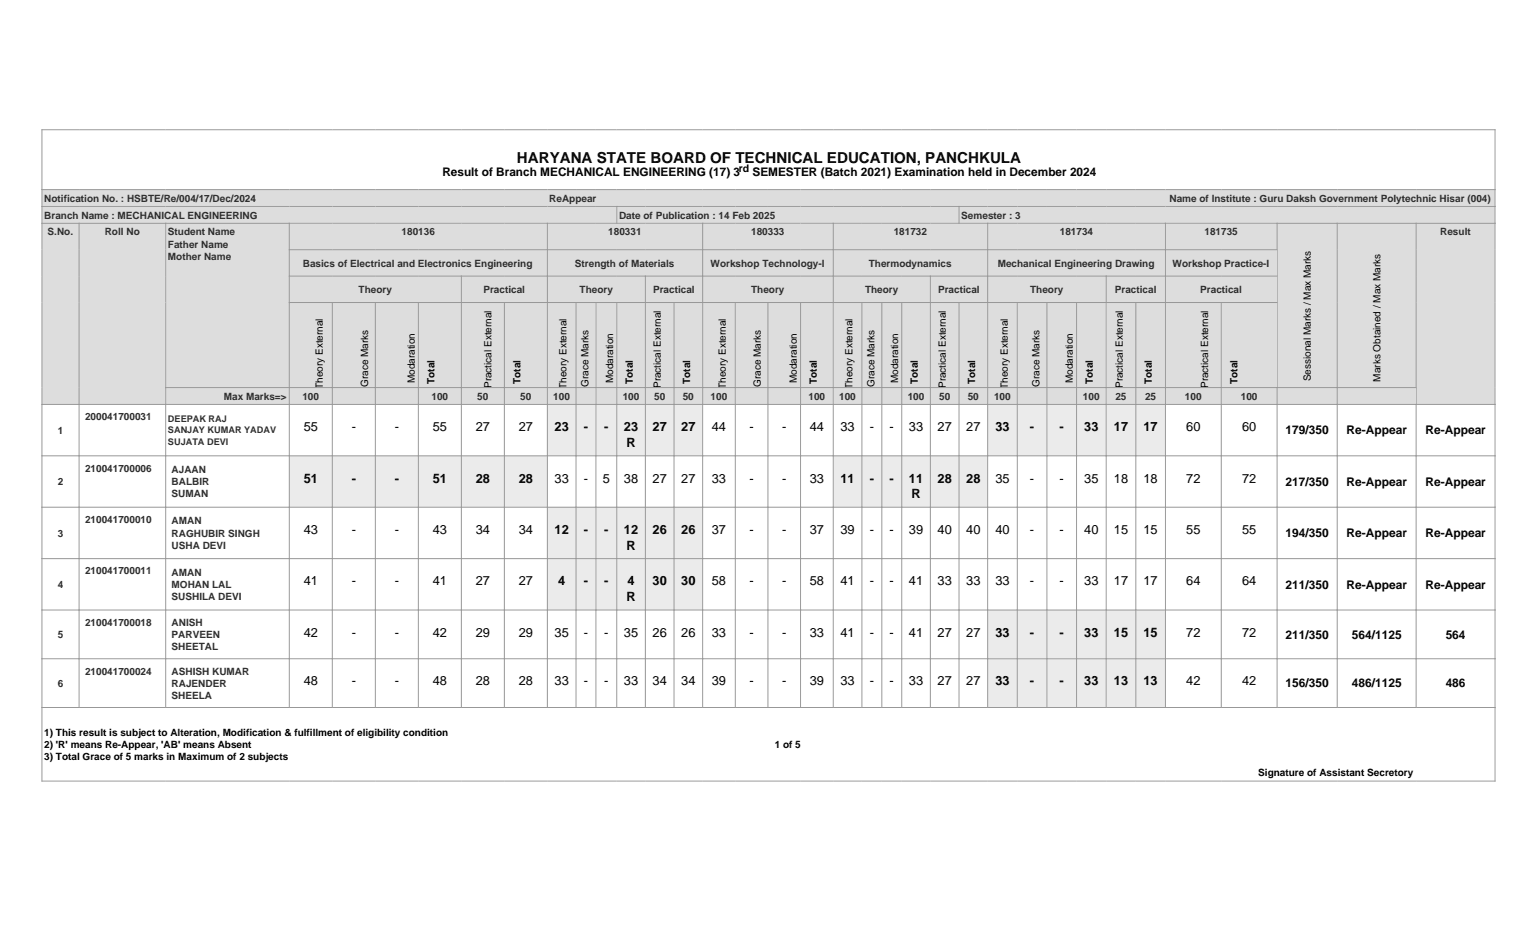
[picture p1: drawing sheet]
<svg xmlns="http://www.w3.org/2000/svg" width="444mm" height="270mm" viewBox="0 0 444 270" stroke-linecap="round" stroke-linejoin="round" font-family="sans-serif">
<defs><g id="words">
<text font-size="4.4" x="149.5" y="47.1">HARYANA STATE BOARD OF TECHNICAL EDUCATION, PANCHKULA</text>
<g font-size="3.7">
<text x="87.8" y="124.7">55</text>
<text x="101.7" y="124.7">-</text>
<text x="114.2" y="124.7">-</text>
<text x="125.1" y="124.7">55</text>
<text x="137.6" y="124.7">27</text>
<text x="150" y="124.7">27</text>
<text x="160.4" y="124.7">23</text>
<text x="168.8" y="124.7">-</text>
<text x="174.7" y="124.7">-</text>
<text x="180.4" y="124.7">23</text>
<text x="188.7" y="124.7">27</text>
<text x="197" y="124.7">27</text>
<text x="205.9" y="124.7">44</text>
<text x="216.8" y="124.7">-</text>
<text x="226.2" y="124.7">-</text>
<text x="234.2" y="124.7">44</text>
<text x="243.1" y="124.7">33</text>
<text x="251.5" y="124.7">-</text>
<text x="257.3" y="124.7">-</text>
<text x="262.9" y="124.7">33</text>
<text x="271.1" y="124.7">27</text>
<text x="279.4" y="124.7">27</text>
<text x="287.9" y="124.7">33</text>
<text x="297.9" y="124.7">-</text>
<text x="306.4" y="124.7">-</text>
<text x="313.6" y="124.7">33</text>
<text x="322.1" y="124.7">17</text>
<text x="330.7" y="124.7">17</text>
<text x="343.1" y="124.7">60</text>
<text x="359.2" y="124.7">60</text>
<text x="181.2" y="129.2">R</text>
<text x="87.8" y="139.6">51</text>
<text x="101.7" y="139.6">-</text>
<text x="114.2" y="139.6">-</text>
<text x="125.1" y="139.6">51</text>
<text x="137.6" y="139.6">28</text>
<text x="150" y="139.6">28</text>
<text x="160.4" y="139.6">33</text>
<text x="168.8" y="139.6">-</text>
<text x="174.3" y="139.6">5</text>
<text x="180.4" y="139.6">38</text>
<text x="188.7" y="139.6">27</text>
<text x="197" y="139.6">27</text>
<text x="205.9" y="139.6">33</text>
<text x="216.8" y="139.6">-</text>
<text x="226.2" y="139.6">-</text>
<text x="234.2" y="139.6">33</text>
<text x="243.1" y="139.6">11</text>
<text x="251.5" y="139.6">-</text>
<text x="257.3" y="139.6">-</text>
<text x="262.9" y="139.6">11</text>
<text x="271.1" y="139.6">28</text>
<text x="279.4" y="139.6">28</text>
<text x="287.9" y="139.6">35</text>
<text x="297.9" y="139.6">-</text>
<text x="306.4" y="139.6">-</text>
<text x="313.6" y="139.6">35</text>
<text x="322.1" y="139.6">18</text>
<text x="330.7" y="139.6">18</text>
<text x="343.1" y="139.6">72</text>
<text x="359.2" y="139.6">72</text>
<text x="263.6" y="144.1">R</text>
<text x="87.8" y="154.4">43</text>
<text x="101.7" y="154.4">-</text>
<text x="114.2" y="154.4">-</text>
<text x="125.1" y="154.4">43</text>
<text x="137.6" y="154.4">34</text>
<text x="150" y="154.4">34</text>
<text x="160.4" y="154.4">12</text>
<text x="168.8" y="154.4">-</text>
<text x="174.7" y="154.4">-</text>
<text x="180.4" y="154.4">12</text>
<text x="188.7" y="154.4">26</text>
<text x="197" y="154.4">26</text>
<text x="205.9" y="154.4">37</text>
<text x="216.8" y="154.4">-</text>
<text x="226.2" y="154.4">-</text>
<text x="234.2" y="154.4">37</text>
<text x="243.1" y="154.4">39</text>
<text x="251.5" y="154.4">-</text>
<text x="257.3" y="154.4">-</text>
<text x="262.9" y="154.4">39</text>
<text x="271.1" y="154.4">40</text>
<text x="279.4" y="154.4">40</text>
<text x="287.9" y="154.4">40</text>
<text x="297.9" y="154.4">-</text>
<text x="306.4" y="154.4">-</text>
<text x="313.6" y="154.4">40</text>
<text x="322.1" y="154.4">15</text>
<text x="330.7" y="154.4">15</text>
<text x="343.1" y="154.4">55</text>
<text x="359.2" y="154.4">55</text>
<text x="181.2" y="159">R</text>
<text x="87.8" y="169.3">41</text>
<text x="101.7" y="169.3">-</text>
<text x="114.2" y="169.3">-</text>
<text x="125.1" y="169.3">41</text>
<text x="137.6" y="169.3">27</text>
<text x="150" y="169.3">27</text>
<text x="161.4" y="169.3">4</text>
<text x="168.8" y="169.3">-</text>
<text x="174.7" y="169.3">-</text>
<text x="181.2" y="173.8">R</text>
<text x="181.5" y="169.3">4</text>
<text x="188.7" y="169.3">30</text>
<text x="197" y="169.3">30</text>
<text x="205.9" y="169.3">58</text>
<text x="216.8" y="169.3">-</text>
<text x="226.2" y="169.3">-</text>
<text x="234.2" y="169.3">58</text>
<text x="243.1" y="169.3">41</text>
<text x="251.5" y="169.3">-</text>
<text x="257.3" y="169.3">-</text>
<text x="262.9" y="169.3">41</text>
<text x="271.1" y="169.3">33</text>
<text x="279.4" y="169.3">33</text>
<text x="287.9" y="169.3">33</text>
<text x="297.9" y="169.3">-</text>
<text x="306.4" y="169.3">-</text>
<text x="313.6" y="169.3">33</text>
<text x="322.1" y="169.3">17</text>
<text x="330.7" y="169.3">17</text>
<text x="343.1" y="169.3">64</text>
<text x="359.2" y="169.3">64</text>
<text x="87.8" y="184.2">42</text>
<text x="101.7" y="184.2">-</text>
<text x="114.2" y="184.2">-</text>
<text x="125.1" y="184.2">42</text>
<text x="137.6" y="184.2">29</text>
<text x="150" y="184.2">29</text>
<text x="160.4" y="184.2">35</text>
<text x="168.8" y="184.2">-</text>
<text x="174.7" y="184.2">-</text>
<text x="180.4" y="184.2">35</text>
<text x="188.7" y="184.2">26</text>
<text x="197" y="184.2">26</text>
<text x="205.9" y="184.2">33</text>
<text x="216.8" y="184.2">-</text>
<text x="226.2" y="184.2">-</text>
<text x="234.2" y="184.2">33</text>
<text x="243.1" y="184.2">41</text>
<text x="251.5" y="184.2">-</text>
<text x="257.3" y="184.2">-</text>
<text x="262.9" y="184.2">41</text>
<text x="271.1" y="184.2">27</text>
<text x="279.4" y="184.2">27</text>
<text x="287.9" y="184.2">33</text>
<text x="297.9" y="184.2">-</text>
<text x="306.4" y="184.2">-</text>
<text x="313.6" y="184.2">33</text>
<text x="322.1" y="184.2">15</text>
<text x="330.7" y="184.2">15</text>
<text x="343.1" y="184.2">72</text>
<text x="359.2" y="184.2">72</text>
<text x="87.8" y="198.3">48</text>
<text x="101.7" y="198.3">-</text>
<text x="114.2" y="198.3">-</text>
<text x="125.1" y="198.3">48</text>
<text x="137.6" y="198.3">28</text>
<text x="150" y="198.3">28</text>
<text x="160.4" y="198.3">33</text>
<text x="168.8" y="198.3">-</text>
<text x="174.7" y="198.3">-</text>
<text x="180.4" y="198.3">33</text>
<text x="188.7" y="198.3">34</text>
<text x="197" y="198.3">34</text>
<text x="205.9" y="198.3">39</text>
<text x="216.8" y="198.3">-</text>
<text x="226.2" y="198.3">-</text>
<text x="234.2" y="198.3">39</text>
<text x="243.1" y="198.3">33</text>
<text x="251.5" y="198.3">-</text>
<text x="257.3" y="198.3">-</text>
<text x="262.9" y="198.3">33</text>
<text x="271.1" y="198.3">27</text>
<text x="279.4" y="198.3">27</text>
<text x="287.9" y="198.3">33</text>
<text x="297.9" y="198.3">-</text>
<text x="306.4" y="198.3">-</text>
<text x="313.6" y="198.3">33</text>
<text x="322.1" y="198.3">13</text>
<text x="330.7" y="198.3">13</text>
<text x="343.1" y="198.3">42</text>
<text x="359.2" y="198.3">42</text>
</g>
<g font-size="3.5">
<text x="371.8" y="125.7">179/350</text>
<text x="389.4" y="125.7">Re-Appear</text>
<text x="412.3" y="125.7">Re-Appear</text>
<text x="371.8" y="140.5">217/350</text>
<text x="389.4" y="140.5">Re-Appear</text>
<text x="412.3" y="140.5">Re-Appear</text>
<text x="371.8" y="155.4">194/350</text>
<text x="389.4" y="155.4">Re-Appear</text>
<text x="412.3" y="155.4">Re-Appear</text>
<text x="371.8" y="170.3">211/350</text>
<text x="389.4" y="170.3">Re-Appear</text>
<text x="412.3" y="170.3">Re-Appear</text>
<text x="371.8" y="184.8">211/350</text>
<text x="391" y="184.8">564/1125</text>
<text x="418.1" y="184.8">564</text>
<text x="371.8" y="198.9">156/350</text>
<text x="391" y="198.9">486/1125</text>
<text x="418.1" y="198.9">486</text>
</g>
<g font-size="3.4">
<text x="127.9" y="51">Result of Branch MECHANICAL ENGINEERING (17) 3</text>
<text x="217.6" y="51">SEMESTER (Batch 2021) Examination held in December 2024</text>
</g>
<text font-size="3" x="213.6" y="49.8">rd</text>
<g font-size="2.9" fill="#2f2d2d">
<text x="12.8" y="58.3">Notification No. : HSBTE/Re/004/17/Dec/2024</text>
<text x="158.8" y="58.3">ReAppear</text>
<text x="338.2" y="58.3">Name of Institute : Guru Daksh Government Polytechnic Hisar (004)</text>
<text x="12.8" y="63.2">Branch Name : MECHANICAL ENGINEERING</text>
<text x="179" y="63.2">Date of Publication : 14 Feb 2025</text>
<text x="278" y="63.2">Semester : 3</text>
<text x="13.8" y="68.1">S.No.</text>
<text x="30.3" y="68.1">Roll No</text>
<text x="48.6" y="68.1">Student Name</text>
<text x="48.6" y="71.7">Father Name</text>
<text x="116.1" y="68.1">180136</text>
<text x="175.9" y="68.1">180331</text>
<text x="217.2" y="68.1">180333</text>
<text x="258.5" y="68.1">181732</text>
<text x="306.5" y="68.1">181734</text>
<text x="348.3" y="68.1">181735</text>
<text x="416.5" y="68.1">Result</text>
<text x="48.6" y="75.2">Mother Name</text>
<text x="87.6" y="77.1">Basics of Electrical and Electronics Engineering</text>
<text x="166.3" y="77.1">Strength of Materials</text>
<text x="205.5" y="77.1">Workshop Technology-I</text>
<text x="251.3" y="77.1">Thermodynamics</text>
<text x="288.5" y="77.1">Mechanical Engineering Drawing</text>
<text x="339.1" y="77.1">Workshop Practice-I</text>
<text x="103.7" y="84.8">Theory</text>
<text x="139.8" y="84.8">Practical</text>
<text x="167.6" y="84.8">Theory</text>
<text x="188.9" y="84.8">Practical</text>
<text x="217.2" y="84.8">Theory</text>
<text x="250.2" y="84.8">Theory</text>
<text x="271.3" y="84.8">Practical</text>
<text x="297.9" y="84.8">Theory</text>
<text x="322.4" y="84.8">Practical</text>
<text x="347.1" y="84.8">Practical</text>
<text x="64.7" y="115.6">Max Marks=&gt;</text>
<text x="87.5" y="115.6">100</text>
<text x="124.8" y="115.6">100</text>
<text x="138" y="115.6">50</text>
<text x="150.5" y="115.6">50</text>
<text x="160" y="115.6">100</text>
<text x="180.1" y="115.6">100</text>
<text x="189.2" y="115.6">50</text>
<text x="197.5" y="115.6">50</text>
<text x="205.5" y="115.6">100</text>
<text x="233.8" y="115.6">100</text>
<text x="242.7" y="115.6">100</text>
<text x="262.5" y="115.6">100</text>
<text x="271.6" y="115.6">50</text>
<text x="279.9" y="115.6">50</text>
<text x="287.5" y="115.6">100</text>
<text x="313.2" y="115.6">100</text>
<text x="322.6" y="115.6">25</text>
<text x="331.1" y="115.6">25</text>
<text x="342.7" y="115.6">100</text>
<text x="358.8" y="115.6">100</text>
<text x="16.7" y="125.5">1</text>
<text x="24.6" y="121.5">200041700031</text>
<text x="24.6" y="136.4">210041700006</text>
<text x="49.6" y="136.8">AJAAN</text>
<text x="16.7" y="140.4">2</text>
<text x="49.6" y="140.4">BALBIR</text>
<text x="49.6" y="143.9">SUMAN</text>
<text x="16.7" y="155.2">3</text>
<text x="24.6" y="151.3">210041700010</text>
<text x="49.6" y="151.7">AMAN</text>
<text x="49.6" y="155.2">RAGHUBIR SINGH</text>
<text x="49.6" y="158.8">USHA DEVI</text>
<text x="24.6" y="166.1">210041700011</text>
<text x="49.6" y="166.5">AMAN</text>
<text x="16.7" y="170.1">4</text>
<text x="49.6" y="170.1">MOHAN LAL</text>
<text x="49.6" y="173.6">SUSHILA DEVI</text>
<text x="16.7" y="184.6">5</text>
<text x="24.6" y="181">210041700018</text>
<text x="49.6" y="181">ANISH</text>
<text x="49.6" y="184.6">PARVEEN</text>
<text x="49.6" y="188.1">SHEETAL</text>
<text x="24.6" y="195.1">210041700024</text>
<text x="49.6" y="195.1">ASHISH KUMAR</text>
<text x="16.7" y="198.7">6</text>
<text x="49.6" y="198.7">RAJENDER</text>
<text x="49.6" y="202.2">SHEELA</text>
</g>
<g font-size="2.9">
<text x="93.4" y="112.5" transform="rotate(-90 93.4 112.5)">Theory External</text>
<text x="106.4" y="111.9" transform="rotate(-90 106.4 111.9)">Grace Marks</text>
<text x="119.9" y="110.9" transform="rotate(-90 119.9 110.9)">Modaration</text>
<text x="125.7" y="111" transform="rotate(-90 125.7 111)">Total</text>
<text x="142.1" y="112.3" transform="rotate(-90 142.1 112.3)">Practical External</text>
<text x="150.5" y="111" transform="rotate(-90 150.5 111)">Total</text>
<text x="163.9" y="112.5" transform="rotate(-90 163.9 112.5)">Theory External</text>
<text x="170.2" y="111.9" transform="rotate(-90 170.2 111.9)">Grace Marks</text>
<text x="177.3" y="110.9" transform="rotate(-90 177.3 110.9)">Modaration</text>
<text x="183" y="111" transform="rotate(-90 183 111)">Total</text>
<text x="191.2" y="112.3" transform="rotate(-90 191.2 112.3)">Practical External</text>
<text x="199.6" y="111" transform="rotate(-90 199.6 111)">Total</text>
<text x="209.9" y="112.5" transform="rotate(-90 209.9 112.5)">Theory External</text>
<text x="220" y="111.9" transform="rotate(-90 220 111.9)">Grace Marks</text>
<text x="230.5" y="110.9" transform="rotate(-90 230.5 110.9)">Modaration</text>
<text x="236.2" y="111" transform="rotate(-90 236.2 111)">Total</text>
<text x="246.5" y="112.5" transform="rotate(-90 246.5 112.5)">Theory External</text>
<text x="252.9" y="111.9" transform="rotate(-90 252.9 111.9)">Grace Marks</text>
<text x="259.7" y="110.9" transform="rotate(-90 259.7 110.9)">Modaration</text>
<text x="265.5" y="111" transform="rotate(-90 265.5 111)">Total</text>
<text x="273.6" y="112.3" transform="rotate(-90 273.6 112.3)">Practical External</text>
<text x="282" y="111" transform="rotate(-90 282 111)">Total</text>
<text x="291.5" y="112.5" transform="rotate(-90 291.5 112.5)">Theory External</text>
<text x="300.7" y="111.9" transform="rotate(-90 300.7 111.9)">Grace Marks</text>
<text x="310.3" y="110.9" transform="rotate(-90 310.3 110.9)">Modaration</text>
<text x="316" y="111" transform="rotate(-90 316 111)">Total</text>
<text x="324.7" y="112.3" transform="rotate(-90 324.7 112.3)">Practical External</text>
<text x="333.2" y="111" transform="rotate(-90 333.2 111)">Total</text>
<text x="349.4" y="112.3" transform="rotate(-90 349.4 112.3)">Practical External</text>
<text x="357.9" y="111" transform="rotate(-90 357.9 111)">Total</text>
<text x="379.1" y="110.3" transform="rotate(-90 379.1 110.3)">Sessional Marks / Max Marks</text>
<text x="399.2" y="110.4" transform="rotate(-90 399.2 110.4)">Marks Obtained / Max Marks</text>
<text x="12.8" y="212.8">1) This result is subject to Alteration, Modification &amp; fulfillment of eligibility condition</text>
<text x="12.8" y="216.4">2) 'R' means Re-Appear, 'AB' means Absent</text>
<text x="12.8" y="219.9">3) Total Grace of 5 marks in Maximum of 2 subjects</text>
<text x="224.1" y="216.4">1 of 5</text>
<text x="363.9" y="224.6">Signature of Assistant Secretory</text>
</g>
<g font-size="2.6" fill="#2f2d2d">
<text x="48.6" y="122.2">DEEPAK RAJ</text>
<text x="48.6" y="125.4">SANJAY KUMAR YADAV</text>
<text x="48.6" y="128.6">SUJATA DEVI</text>
</g>
</g></defs>
<path d="M12 37.5h420.5M12.1 37.4v17.6M432.4 37.4v17.6" fill="none" stroke="#999" stroke-width=".29"/>
<path d="M12.3 55h146v4.6h-146z" fill="#ddd"/>
<path d="M12 54.8h146.3M12.1 54.7v5.2" fill="none" stroke="#999" stroke-width=".29"/>
<path d="M158.3 55h73.2v4.6h-73.2z" fill="#ddd"/>
<path d="M158.3 54.8h73.2" fill="none" stroke="#999" stroke-width=".29"/>
<path d="M231.5 55h200.7v4.6h-200.7z" fill="#ddd"/>
<path d="M231.5 54.8h201M432.4 54.7v5.2" fill="none" stroke="#999" stroke-width=".29"/>
<path d="M12.3 59.9h165.9v4.6h-165.9z" fill="#ddd"/>
<path d="M12 59.7h166.5M12.1 59.6v5.1" fill="none" stroke="#999" stroke-width=".29"/>
<path d="M178.5 59.9h98.7v4.6h-98.7z" fill="#ddd"/>
<path d="M178.2 59.7h99.3M178.4 59.6v5.1" fill="none" stroke="#999" stroke-width=".29"/>
<path d="M277.5 59.9h154.7v4.6h-154.7z" fill="#ddd"/>
<path d="M277.2 59.7h155.3M277.4 59.6v5.1M432.4 59.6v5.1" fill="none" stroke="#999" stroke-width=".29"/>
<path d="M12.3 64.7h10.4v52.2h-10.4z" fill="#ddd"/>
<path d="M12 64.6h11M12.1 64.5v52.6" fill="none" stroke="#999" stroke-width=".29"/>
<path d="M23 64.7h24.8v52.2h-24.8z" fill="#ddd"/>
<path d="M22.7 64.6h25.3M22.9 64.5v52.6" fill="none" stroke="#999" stroke-width=".29"/>
<path d="M48 64.7h35.5v47.3h-35.5z" fill="#ddd"/>
<path d="M47.8 64.6h36M47.9 64.5v47.7" fill="none" stroke="#999" stroke-width=".29"/>
<path d="M83.8 64.7h74.4v7.4h-74.4z" fill="#ddd"/>
<path d="M83.5 64.6h74.9M83.7 64.5v7.9" fill="none" stroke="#999" stroke-width=".29"/>
<path d="M158.4 64.7h44.7v7.4h-44.7z" fill="#ddd"/>
<path d="M158.2 64.6h45.1M158.3 64.5v7.9" fill="none" stroke="#999" stroke-width=".29"/>
<path d="M203.3 64.7h37.5v7.4h-37.5z" fill="#ddd"/>
<path d="M203.1 64.6h38M203.2 64.5v7.9" fill="none" stroke="#999" stroke-width=".29"/>
<path d="M241.1 64.7h44.4v7.4h-44.4z" fill="#ddd"/>
<path d="M240.8 64.6h45M241 64.5v7.9" fill="none" stroke="#999" stroke-width=".29"/>
<path d="M285.8 64.7h51.1v7.4h-51.1z" fill="#ddd"/>
<path d="M285.5 64.6h51.7M285.6 64.5v7.9" fill="none" stroke="#999" stroke-width=".29"/>
<path d="M337.2 64.7h32v7.4h-32z" fill="#ddd"/>
<path d="M336.9 64.6h32.6M337.1 64.5v7.9" fill="none" stroke="#999" stroke-width=".29"/>
<path d="M369.5 64.7h17.1v47.3h-17.1z" fill="#ddd"/>
<path d="M369.2 64.6h17.7M369.3 64.5v47.7" fill="none" stroke="#999" stroke-width=".29"/>
<path d="M386.9 64.7h22.5v47.3h-22.5z" fill="#ddd"/>
<path d="M386.6 64.6h23.1M386.7 64.5v47.7" fill="none" stroke="#999" stroke-width=".29"/>
<path d="M409.7 64.7h22.5v52.2h-22.5z" fill="#ddd"/>
<path d="M409.4 64.6h23.1M409.5 64.5v52.6M432.4 64.5v52.6" fill="none" stroke="#999" stroke-width=".29"/>
<path d="M83.8 72.4h74.4v7.3h-74.4z" fill="#ddd"/>
<path d="M83.5 72.2h74.9M83.7 72.1v7.9" fill="none" stroke="#999" stroke-width=".29"/>
<path d="M158.4 72.4h44.7v7.3h-44.7z" fill="#ddd"/>
<path d="M158.2 72.2h45.1M158.3 72.1v7.9" fill="none" stroke="#999" stroke-width=".29"/>
<path d="M203.3 72.4h37.5v7.3h-37.5z" fill="#ddd"/>
<path d="M203.1 72.2h38M203.2 72.1v7.9" fill="none" stroke="#999" stroke-width=".29"/>
<path d="M241.1 72.4h44.4v7.3h-44.4z" fill="#ddd"/>
<path d="M240.8 72.2h45M241 72.1v7.9" fill="none" stroke="#999" stroke-width=".29"/>
<path d="M285.8 72.4h51.1v7.3h-51.1z" fill="#ddd"/>
<path d="M285.5 72.2h51.7M285.6 72.1v7.9" fill="none" stroke="#999" stroke-width=".29"/>
<path d="M337.2 72.4h32v7.3h-32z" fill="#ddd"/>
<path d="M336.9 72.2h32.6M337.1 72.1v7.9" fill="none" stroke="#999" stroke-width=".29"/>
<path d="M83.8 80h49.5v7.4h-49.5z" fill="#ddd"/>
<path d="M83.5 79.9h50.1M83.7 79.7v7.9" fill="none" stroke="#999" stroke-width=".29"/>
<path d="M133.6 80h24.6v7.4h-24.6z" fill="#ddd"/>
<path d="M133.3 79.9h25.1M133.4 79.7v7.9" fill="none" stroke="#999" stroke-width=".29"/>
<path d="M158.4 80h28.1v7.4h-28.1z" fill="#ddd"/>
<path d="M158.2 79.9h28.6M158.3 79.7v7.9" fill="none" stroke="#999" stroke-width=".29"/>
<path d="M186.8 80h16.3v7.4h-16.3z" fill="#ddd"/>
<path d="M186.5 79.9h16.8M186.6 79.7v7.9" fill="none" stroke="#999" stroke-width=".29"/>
<path d="M203.3 80h37.5v7.4h-37.5z" fill="#ddd"/>
<path d="M203.1 79.9h38M203.2 79.7v7.9" fill="none" stroke="#999" stroke-width=".29"/>
<path d="M241.1 80h27.8v7.4h-27.8z" fill="#ddd"/>
<path d="M240.8 79.9h28.4M241 79.7v7.9" fill="none" stroke="#999" stroke-width=".29"/>
<path d="M269.2 80h16.3v7.4h-16.3z" fill="#ddd"/>
<path d="M268.9 79.9h16.9M269.1 79.7v7.9" fill="none" stroke="#999" stroke-width=".29"/>
<path d="M285.8 80h34v7.4h-34z" fill="#ddd"/>
<path d="M285.5 79.9h34.5M285.6 79.7v7.9" fill="none" stroke="#999" stroke-width=".29"/>
<path d="M320 80h16.9v7.4h-16.9z" fill="#ddd"/>
<path d="M319.8 79.9h17.4M319.9 79.7v7.9" fill="none" stroke="#999" stroke-width=".29"/>
<path d="M337.2 80h32v7.4h-32z" fill="#ddd"/>
<path d="M336.9 79.9h32.6M337.1 79.7v7.9" fill="none" stroke="#999" stroke-width=".29"/>
<path d="M83.8 87.6h12.2v24.4h-12.2z" fill="#ddd"/>
<path d="M83.5 87.5h12.7M83.7 87.4v24.8" fill="none" stroke="#999" stroke-width=".29"/>
<path d="M96.2 87.6h12.2v24.4h-12.2z" fill="#ddd"/>
<path d="M96 87.5h12.7M96.1 87.4v24.8" fill="none" stroke="#999" stroke-width=".29"/>
<path d="M108.7 87.6h12.2v24.4h-12.2z" fill="#ddd"/>
<path d="M108.4 87.5h12.7M108.5 87.4v24.8" fill="none" stroke="#999" stroke-width=".29"/>
<path d="M121.1 87.6h12.2v24.4h-12.2z" fill="#ddd"/>
<path d="M120.9 87.5h12.7M121 87.4v24.8" fill="none" stroke="#999" stroke-width=".29"/>
<path d="M133.6 87.6h12.1v24.4h-12.1z" fill="#ddd"/>
<path d="M133.3 87.5h12.7M133.4 87.4v24.8" fill="none" stroke="#999" stroke-width=".29"/>
<path d="M146 87.6h12.2v24.4h-12.2z" fill="#ddd"/>
<path d="M145.7 87.5h12.7M145.9 87.4v24.8" fill="none" stroke="#999" stroke-width=".29"/>
<path d="M158.4 87.6h8.1v24.4h-8.1z" fill="#ddd"/>
<path d="M158.2 87.5h8.5M158.3 87.4v24.8" fill="none" stroke="#999" stroke-width=".29"/>
<path d="M166.7 87.6h5.5v24.4h-5.5z" fill="#ddd"/>
<path d="M166.5 87.5h6M166.6 87.4v24.8" fill="none" stroke="#999" stroke-width=".29"/>
<path d="M172.5 87.6h5.7v24.4h-5.7z" fill="#ddd"/>
<path d="M172.2 87.5h6.3M172.3 87.4v24.8" fill="none" stroke="#999" stroke-width=".29"/>
<path d="M178.5 87.6h8v24.4h-8z" fill="#ddd"/>
<path d="M178.2 87.5h8.6M178.4 87.4v24.8" fill="none" stroke="#999" stroke-width=".29"/>
<path d="M186.8 87.6h8v24.4h-8z" fill="#ddd"/>
<path d="M186.5 87.5h8.6M186.6 87.4v24.8" fill="none" stroke="#999" stroke-width=".29"/>
<path d="M195.1 87.6h8v24.4h-8z" fill="#ddd"/>
<path d="M194.8 87.5h8.5M194.9 87.4v24.8" fill="none" stroke="#999" stroke-width=".29"/>
<path d="M203.3 87.6h9.2v24.4h-9.2z" fill="#ddd"/>
<path d="M203.1 87.5h9.7M203.2 87.4v24.8" fill="none" stroke="#999" stroke-width=".29"/>
<path d="M212.8 87.6h9.2v24.4h-9.2z" fill="#ddd"/>
<path d="M212.5 87.5h9.7M212.6 87.4v24.8" fill="none" stroke="#999" stroke-width=".29"/>
<path d="M222.2 87.6h9.2v24.4h-9.2z" fill="#ddd"/>
<path d="M222 87.5h9.7M222.1 87.4v24.8" fill="none" stroke="#999" stroke-width=".29"/>
<path d="M231.7 87.6h9.1v24.4h-9.1z" fill="#ddd"/>
<path d="M231.4 87.5h9.7M231.5 87.4v24.8" fill="none" stroke="#999" stroke-width=".29"/>
<path d="M241.1 87.6h8v24.4h-8z" fill="#ddd"/>
<path d="M240.8 87.5h8.6M241 87.4v24.8" fill="none" stroke="#999" stroke-width=".29"/>
<path d="M249.4 87.6h5.5v24.4h-5.5z" fill="#ddd"/>
<path d="M249.1 87.5h6.1M249.3 87.4v24.8" fill="none" stroke="#999" stroke-width=".29"/>
<path d="M255.2 87.6h5.5v24.4h-5.5z" fill="#ddd"/>
<path d="M254.9 87.5h6M255 87.4v24.8" fill="none" stroke="#999" stroke-width=".29"/>
<path d="M260.9 87.6h8v24.4h-8z" fill="#ddd"/>
<path d="M260.7 87.5h8.5M260.8 87.4v24.8" fill="none" stroke="#999" stroke-width=".29"/>
<path d="M269.2 87.6h8v24.4h-8z" fill="#ddd"/>
<path d="M268.9 87.5h8.6M269.1 87.4v24.8" fill="none" stroke="#999" stroke-width=".29"/>
<path d="M277.5 87.6h8v24.4h-8z" fill="#ddd"/>
<path d="M277.2 87.5h8.6M277.4 87.4v24.8" fill="none" stroke="#999" stroke-width=".29"/>
<path d="M285.8 87.6h8.3v24.4h-8.3z" fill="#ddd"/>
<path d="M285.5 87.5h8.8M285.6 87.4v24.8" fill="none" stroke="#999" stroke-width=".29"/>
<path d="M294.3 87.6h8.3v24.4h-8.3z" fill="#ddd"/>
<path d="M294.1 87.5h8.8M294.2 87.4v24.8" fill="none" stroke="#999" stroke-width=".29"/>
<path d="M302.9 87.6h8.3v24.4h-8.3z" fill="#ddd"/>
<path d="M302.6 87.5h8.9M302.8 87.4v24.8" fill="none" stroke="#999" stroke-width=".29"/>
<path d="M311.5 87.6h8.3v24.4h-8.3z" fill="#ddd"/>
<path d="M311.2 87.5h8.8M311.3 87.4v24.8" fill="none" stroke="#999" stroke-width=".29"/>
<path d="M320 87.6h8.4v24.4h-8.4z" fill="#ddd"/>
<path d="M319.8 87.5h8.8M319.9 87.4v24.8" fill="none" stroke="#999" stroke-width=".29"/>
<path d="M328.6 87.6h8.3v24.4h-8.3z" fill="#ddd"/>
<path d="M328.4 87.5h8.8M328.5 87.4v24.8" fill="none" stroke="#999" stroke-width=".29"/>
<path d="M337.2 87.6h15.9v24.4h-15.9z" fill="#ddd"/>
<path d="M336.9 87.5h16.4M337.1 87.4v24.8" fill="none" stroke="#999" stroke-width=".29"/>
<path d="M353.3 87.6h15.9v24.4h-15.9z" fill="#ddd"/>
<path d="M353.1 87.5h16.4M353.2 87.4v24.8" fill="none" stroke="#999" stroke-width=".29"/>
<path d="M48 112.2h35.5v4.7h-35.5z" fill="#ddd"/>
<path d="M47.8 112.1h36M47.9 112v5.1" fill="none" stroke="#999" stroke-width=".29"/>
<path d="M83.8 112.2h12.2v4.7h-12.2z" fill="#ddd"/>
<path d="M83.5 112.1h12.7M83.7 112v5.1" fill="none" stroke="#999" stroke-width=".29"/>
<path d="M96.2 112.2h12.2v4.7h-12.2z" fill="#ddd"/>
<path d="M96 112.1h12.7M96.1 112v5.1" fill="none" stroke="#999" stroke-width=".29"/>
<path d="M108.7 112.2h12.2v4.7h-12.2z" fill="#ddd"/>
<path d="M108.4 112.1h12.7M108.5 112v5.1" fill="none" stroke="#999" stroke-width=".29"/>
<path d="M121.1 112.2h12.2v4.7h-12.2z" fill="#ddd"/>
<path d="M120.9 112.1h12.7M121 112v5.1" fill="none" stroke="#999" stroke-width=".29"/>
<path d="M133.6 112.2h12.1v4.7h-12.1z" fill="#ddd"/>
<path d="M133.3 112.1h12.7M133.4 112v5.1" fill="none" stroke="#999" stroke-width=".29"/>
<path d="M146 112.2h12.2v4.7h-12.2z" fill="#ddd"/>
<path d="M145.7 112.1h12.7M145.9 112v5.1" fill="none" stroke="#999" stroke-width=".29"/>
<path d="M158.4 112.2h8.1v4.7h-8.1z" fill="#ddd"/>
<path d="M158.2 112.1h8.5M158.3 112v5.1" fill="none" stroke="#999" stroke-width=".29"/>
<path d="M166.7 112.2h5.5v4.7h-5.5z" fill="#ddd"/>
<path d="M166.5 112.1h6M166.6 112v5.1" fill="none" stroke="#999" stroke-width=".29"/>
<path d="M172.5 112.2h5.7v4.7h-5.7z" fill="#ddd"/>
<path d="M172.2 112.1h6.3M172.3 112v5.1" fill="none" stroke="#999" stroke-width=".29"/>
<path d="M178.5 112.2h8v4.7h-8z" fill="#ddd"/>
<path d="M178.2 112.1h8.6M178.4 112v5.1" fill="none" stroke="#999" stroke-width=".29"/>
<path d="M186.8 112.2h8v4.7h-8z" fill="#ddd"/>
<path d="M186.5 112.1h8.6M186.6 112v5.1" fill="none" stroke="#999" stroke-width=".29"/>
<path d="M195.1 112.2h8v4.7h-8z" fill="#ddd"/>
<path d="M194.8 112.1h8.5M194.9 112v5.1" fill="none" stroke="#999" stroke-width=".29"/>
<path d="M203.3 112.2h9.2v4.7h-9.2z" fill="#ddd"/>
<path d="M203.1 112.1h9.7M203.2 112v5.1" fill="none" stroke="#999" stroke-width=".29"/>
<path d="M212.8 112.2h9.2v4.7h-9.2z" fill="#ddd"/>
<path d="M212.5 112.1h9.7M212.6 112v5.1" fill="none" stroke="#999" stroke-width=".29"/>
<path d="M222.2 112.2h9.2v4.7h-9.2z" fill="#ddd"/>
<path d="M222 112.1h9.7M222.1 112v5.1" fill="none" stroke="#999" stroke-width=".29"/>
<path d="M231.7 112.2h9.1v4.7h-9.1z" fill="#ddd"/>
<path d="M231.4 112.1h9.7M231.5 112v5.1" fill="none" stroke="#999" stroke-width=".29"/>
<path d="M241.1 112.2h8v4.7h-8z" fill="#ddd"/>
<path d="M240.8 112.1h8.6M241 112v5.1" fill="none" stroke="#999" stroke-width=".29"/>
<path d="M249.4 112.2h5.5v4.7h-5.5z" fill="#ddd"/>
<path d="M249.1 112.1h6.1M249.3 112v5.1" fill="none" stroke="#999" stroke-width=".29"/>
<path d="M255.2 112.2h5.5v4.7h-5.5z" fill="#ddd"/>
<path d="M254.9 112.1h6M255 112v5.1" fill="none" stroke="#999" stroke-width=".29"/>
<path d="M260.9 112.2h8v4.7h-8z" fill="#ddd"/>
<path d="M260.7 112.1h8.5M260.8 112v5.1" fill="none" stroke="#999" stroke-width=".29"/>
<path d="M269.2 112.2h8v4.7h-8z" fill="#ddd"/>
<path d="M268.9 112.1h8.6M269.1 112v5.1" fill="none" stroke="#999" stroke-width=".29"/>
<path d="M277.5 112.2h8v4.7h-8z" fill="#ddd"/>
<path d="M277.2 112.1h8.6M277.4 112v5.1" fill="none" stroke="#999" stroke-width=".29"/>
<path d="M285.8 112.2h8.3v4.7h-8.3z" fill="#ddd"/>
<path d="M285.5 112.1h8.8M285.6 112v5.1" fill="none" stroke="#999" stroke-width=".29"/>
<path d="M294.3 112.2h8.3v4.7h-8.3z" fill="#ddd"/>
<path d="M294.1 112.1h8.8M294.2 112v5.1" fill="none" stroke="#999" stroke-width=".29"/>
<path d="M302.9 112.2h8.3v4.7h-8.3z" fill="#ddd"/>
<path d="M302.6 112.1h8.9M302.8 112v5.1" fill="none" stroke="#999" stroke-width=".29"/>
<path d="M311.5 112.2h8.3v4.7h-8.3z" fill="#ddd"/>
<path d="M311.2 112.1h8.8M311.3 112v5.1" fill="none" stroke="#999" stroke-width=".29"/>
<path d="M320 112.2h8.4v4.7h-8.4z" fill="#ddd"/>
<path d="M319.8 112.1h8.8M319.9 112v5.1" fill="none" stroke="#999" stroke-width=".29"/>
<path d="M328.6 112.2h8.3v4.7h-8.3z" fill="#ddd"/>
<path d="M328.4 112.1h8.8M328.5 112v5.1" fill="none" stroke="#999" stroke-width=".29"/>
<path d="M337.2 112.2h15.9v4.7h-15.9z" fill="#ddd"/>
<path d="M336.9 112.1h16.4M337.1 112v5.1" fill="none" stroke="#999" stroke-width=".29"/>
<path d="M353.3 112.2h15.9v4.7h-15.9z" fill="#ddd"/>
<path d="M353.1 112.1h16.4M353.2 112v5.1" fill="none" stroke="#999" stroke-width=".29"/>
<path d="M369.5 112.2h17.1v4.7h-17.1z" fill="#ddd"/>
<path d="M369.2 112.1h17.7M369.3 112v5.1" fill="none" stroke="#999" stroke-width=".29"/>
<path d="M386.9 112.2h22.5v4.7h-22.5z" fill="#ddd"/>
<path d="M12 117h146.4M12.1 116.9v15.1M22.9 116.9v15.1M47.9 116.9v15.1M83.7 116.9v15.1M96.1 116.9v15.1M108.5 116.9v15.1M121 116.9v15.1M133.4 116.9v15.1M145.9 116.9v15.1M386.6 112.1h23.1M386.7 112v5.1" fill="none" stroke="#999" stroke-width=".29"/>
<path d="M158.4 117.1h8.1v14.6h-8.1z" fill="#f0e9e9"/>
<path d="M158.2 117h8.5M158.3 116.9v15.1" fill="none" stroke="#999" stroke-width=".29"/>
<path d="M166.7 117.1h5.5v14.6h-5.5z" fill="#f0e9e9"/>
<path d="M166.5 117h6M166.6 116.9v15.1" fill="none" stroke="#999" stroke-width=".29"/>
<path d="M172.5 117.1h5.7v14.6h-5.7z" fill="#f0e9e9"/>
<path d="M172.2 117h6.3M172.3 116.9v15.1" fill="none" stroke="#999" stroke-width=".29"/>
<path d="M178.5 117.1h8v14.6h-8z" fill="#f0e9e9"/>
<path d="M178.2 117h8.6M178.4 116.9v15.1" fill="none" stroke="#999" stroke-width=".29"/>
<path d="M186.8 117.1h8v14.6h-8z" fill="#f0e9e9"/>
<path d="M186.5 117h8.6M186.6 116.9v15.1" fill="none" stroke="#999" stroke-width=".29"/>
<path d="M195.1 117.1h8v14.6h-8z" fill="#f0e9e9"/>
<path d="M194.8 117h91M194.9 116.9v15.1M203.2 116.9v15.1M212.6 116.9v15.1M222.1 116.9v15.1M231.5 116.9v15.1M241 116.9v15.1M249.3 116.9v15.1M255 116.9v15.1M260.8 116.9v15.1M269.1 116.9v15.1M277.4 116.9v15.1" fill="none" stroke="#999" stroke-width=".29"/>
<path d="M285.8 117.1h8.3v14.6h-8.3z" fill="#f0e9e9"/>
<path d="M285.5 117h8.8M285.6 116.9v15.1" fill="none" stroke="#999" stroke-width=".29"/>
<path d="M294.3 117.1h8.3v14.6h-8.3z" fill="#f0e9e9"/>
<path d="M294.1 117h8.8M294.2 116.9v15.1" fill="none" stroke="#999" stroke-width=".29"/>
<path d="M302.9 117.1h8.3v14.6h-8.3z" fill="#f0e9e9"/>
<path d="M302.6 117h8.9M302.8 116.9v15.1" fill="none" stroke="#999" stroke-width=".29"/>
<path d="M311.5 117.1h8.3v14.6h-8.3z" fill="#f0e9e9"/>
<path d="M311.2 117h8.8M311.3 116.9v15.1" fill="none" stroke="#999" stroke-width=".29"/>
<path d="M320 117.1h8.4v14.6h-8.4z" fill="#f0e9e9"/>
<path d="M319.8 117h8.8M319.9 116.9v15.1" fill="none" stroke="#999" stroke-width=".29"/>
<path d="M328.6 117.1h8.3v14.6h-8.3z" fill="#f0e9e9"/>
<path d="M328.4 117h104.1M328.5 116.9v15.1M337.1 116.9v15.1M353.2 116.9v15.1M369.3 116.9v15.1M386.7 116.9v15.1M409.5 116.9v15.1M432.4 116.9v15.1M12 131.9h71.8M12.1 131.7v15.1M22.9 131.7v15.1M47.9 131.7v15.1" fill="none" stroke="#999" stroke-width=".29"/>
<path d="M83.8 132h12.2v14.6h-12.2z" fill="#f0e9e9"/>
<path d="M83.5 131.9h12.7M83.7 131.7v15.1" fill="none" stroke="#999" stroke-width=".29"/>
<path d="M96.2 132h12.2v14.6h-12.2z" fill="#f0e9e9"/>
<path d="M96 131.9h12.7M96.1 131.7v15.1" fill="none" stroke="#999" stroke-width=".29"/>
<path d="M108.7 132h12.2v14.6h-12.2z" fill="#f0e9e9"/>
<path d="M108.4 131.9h12.7M108.5 131.7v15.1" fill="none" stroke="#999" stroke-width=".29"/>
<path d="M121.1 132h12.2v14.6h-12.2z" fill="#f0e9e9"/>
<path d="M120.9 131.9h12.7M121 131.7v15.1" fill="none" stroke="#999" stroke-width=".29"/>
<path d="M133.6 132h12.1v14.6h-12.1z" fill="#f0e9e9"/>
<path d="M133.3 131.9h12.7M133.4 131.7v15.1" fill="none" stroke="#999" stroke-width=".29"/>
<path d="M146 132h12.2v14.6h-12.2z" fill="#f0e9e9"/>
<path d="M145.7 131.9h95.4M145.9 131.7v15.1M158.3 131.7v15.1M166.6 131.7v15.1M172.3 131.7v15.1M178.4 131.7v15.1M186.6 131.7v15.1M194.9 131.7v15.1M203.2 131.7v15.1M212.6 131.7v15.1M222.1 131.7v15.1M231.5 131.7v15.1" fill="none" stroke="#999" stroke-width=".29"/>
<path d="M241.1 132h8v14.6h-8z" fill="#f0e9e9"/>
<path d="M240.8 131.9h8.6M241 131.7v15.1" fill="none" stroke="#999" stroke-width=".29"/>
<path d="M249.4 132h5.5v14.6h-5.5z" fill="#f0e9e9"/>
<path d="M249.1 131.9h6.1M249.3 131.7v15.1" fill="none" stroke="#999" stroke-width=".29"/>
<path d="M255.2 132h5.5v14.6h-5.5z" fill="#f0e9e9"/>
<path d="M254.9 131.9h6M255 131.7v15.1" fill="none" stroke="#999" stroke-width=".29"/>
<path d="M260.9 132h8v14.6h-8z" fill="#f0e9e9"/>
<path d="M260.7 131.9h8.5M260.8 131.7v15.1" fill="none" stroke="#999" stroke-width=".29"/>
<path d="M269.2 132h8v14.6h-8z" fill="#f0e9e9"/>
<path d="M268.9 131.9h8.6M269.1 131.7v15.1" fill="none" stroke="#999" stroke-width=".29"/>
<path d="M277.5 132h8v14.6h-8z" fill="#f0e9e9"/>
<g fill="none" stroke="#999" stroke-width=".29">
<path d="M277.2 131.9h155.3M277.4 131.7v15.1M285.6 131.7v15.1M294.2 131.7v15.1M302.8 131.7v15.1M311.3 131.7v15.1M319.9 131.7v15.1M328.5 131.7v15.1M337.1 131.7v15.1M353.2 131.7v15.1M369.3 131.7v15.1M386.7 131.7v15.1"/>
<path d="M409.5 131.7v15.1M432.4 131.7v15.1M12 146.7h146.4M12.1 146.6v15.1M22.9 146.6v15.1M47.9 146.6v15.1M83.7 146.6v15.1M96.1 146.6v15.1M108.5 146.6v15.1M121 146.6v15.1M133.4 146.6v15.1M145.9 146.6v15.1"/>
</g>
<path d="M158.4 146.8h8.1v14.7h-8.1z" fill="#f0e9e9"/>
<path d="M158.2 146.7h8.5M158.3 146.6v15.1" fill="none" stroke="#999" stroke-width=".29"/>
<path d="M166.7 146.8h5.5v14.7h-5.5z" fill="#f0e9e9"/>
<path d="M166.5 146.7h6M166.6 146.6v15.1" fill="none" stroke="#999" stroke-width=".29"/>
<path d="M172.5 146.8h5.7v14.7h-5.7z" fill="#f0e9e9"/>
<path d="M172.2 146.7h6.3M172.3 146.6v15.1" fill="none" stroke="#999" stroke-width=".29"/>
<path d="M178.5 146.8h8v14.7h-8z" fill="#f0e9e9"/>
<path d="M178.2 146.7h8.6M178.4 146.6v15.1" fill="none" stroke="#999" stroke-width=".29"/>
<path d="M186.8 146.8h8v14.7h-8z" fill="#f0e9e9"/>
<path d="M186.5 146.7h8.6M186.6 146.6v15.1" fill="none" stroke="#999" stroke-width=".29"/>
<path d="M195.1 146.8h8v14.7h-8z" fill="#f0e9e9"/>
<g fill="none" stroke="#999" stroke-width=".29">
<path d="M194.8 146.7h237.7M194.9 146.6v15.1M203.2 146.6v15.1M212.6 146.6v15.1M222.1 146.6v15.1M231.5 146.6v15.1M241 146.6v15.1M249.3 146.6v15.1M255 146.6v15.1M260.8 146.6v15.1M269.1 146.6v15.1M277.4 146.6v15.1"/>
<path d="M285.6 146.6v15.1M294.2 146.6v15.1M302.8 146.6v15.1M311.3 146.6v15.1M319.9 146.6v15.1M328.5 146.6v15.1M337.1 146.6v15.1M353.2 146.6v15.1M369.3 146.6v15.1M386.7 146.6v15.1M409.5 146.6v15.1M432.4 146.6v15.1"/>
<path d="M12 161.6h146.4M12.1 161.5v15.1M22.9 161.5v15.1M47.9 161.5v15.1M83.7 161.5v15.1M96.1 161.5v15.1M108.5 161.5v15.1M121 161.5v15.1M133.4 161.5v15.1M145.9 161.5v15.1"/>
</g>
<path d="M158.4 161.7h8.1v14.6h-8.1z" fill="#f0e9e9"/>
<path d="M158.2 161.6h8.5M158.3 161.5v15.1" fill="none" stroke="#999" stroke-width=".29"/>
<path d="M166.7 161.7h5.5v14.6h-5.5z" fill="#f0e9e9"/>
<path d="M166.5 161.6h6M166.6 161.5v15.1" fill="none" stroke="#999" stroke-width=".29"/>
<path d="M172.5 161.7h5.7v14.6h-5.7z" fill="#f0e9e9"/>
<path d="M172.2 161.6h6.3M172.3 161.5v15.1" fill="none" stroke="#999" stroke-width=".29"/>
<path d="M178.5 161.7h8v14.6h-8z" fill="#f0e9e9"/>
<path d="M178.2 161.6h8.6M178.4 161.5v15.1" fill="none" stroke="#999" stroke-width=".29"/>
<path d="M186.8 161.7h8v14.6h-8z" fill="#f0e9e9"/>
<path d="M186.5 161.6h8.6M186.6 161.5v15.1" fill="none" stroke="#999" stroke-width=".29"/>
<path d="M195.1 161.7h8v14.6h-8z" fill="#f0e9e9"/>
<g fill="none" stroke="#999" stroke-width=".29">
<path d="M12 176.5h273.8M12.1 176.3v14.4M22.9 176.3v14.4M47.9 176.3v14.4M83.7 176.3v14.4M96.1 176.3v14.4M108.5 176.3v14.4M121 176.3v14.4M133.4 176.3v14.4M145.9 176.3v14.4M158.3 176.3v14.4M166.6 176.3v14.4"/>
<path d="M172.3 176.3v14.4M178.4 176.3v14.4M186.6 176.3v14.4M194.8 161.6h237.7M194.9 161.5v29.2M203.2 161.5v29.2M212.6 161.5v29.2M222.1 161.5v29.2M231.5 161.5v29.2M241 161.5v29.2M249.3 161.5v29.2M255 161.5v29.2"/>
<path d="M260.8 161.5v29.2M269.1 161.5v29.2M277.4 161.5v29.2M285.6 161.5v15.1M294.2 161.5v15.1M302.8 161.5v15.1M311.3 161.5v15.1M319.9 161.5v15.1M328.5 161.5v15.1M337.1 161.5v15.1M353.2 161.5v15.1M369.3 161.5v15.1"/>
<path d="M386.7 161.5v15.1M409.5 161.5v15.1M432.4 161.5v15.1"/>
</g>
<path d="M285.8 176.6h8.3v13.8h-8.3z" fill="#f0e9e9"/>
<path d="M285.5 176.5h8.8M285.6 176.3v14.4" fill="none" stroke="#999" stroke-width=".29"/>
<path d="M294.3 176.6h8.3v13.8h-8.3z" fill="#f0e9e9"/>
<path d="M294.1 176.5h8.8M294.2 176.3v14.4" fill="none" stroke="#999" stroke-width=".29"/>
<path d="M302.9 176.6h8.3v13.8h-8.3z" fill="#f0e9e9"/>
<path d="M302.6 176.5h8.9M302.8 176.3v14.4" fill="none" stroke="#999" stroke-width=".29"/>
<path d="M311.5 176.6h8.3v13.8h-8.3z" fill="#f0e9e9"/>
<path d="M311.2 176.5h8.8M311.3 176.3v14.4" fill="none" stroke="#999" stroke-width=".29"/>
<path d="M320 176.6h8.4v13.8h-8.4z" fill="#f0e9e9"/>
<path d="M319.8 176.5h8.8M319.9 176.3v14.4" fill="none" stroke="#999" stroke-width=".29"/>
<path d="M328.6 176.6h8.3v13.8h-8.3z" fill="#f0e9e9"/>
<g fill="none" stroke="#999" stroke-width=".29">
<path d="M328.4 176.5h104.1M328.5 176.3v14.4M337.1 176.3v14.4M353.2 176.3v14.4M369.3 176.3v14.4M386.7 176.3v14.4M409.5 176.3v14.4M432.4 176.3v14.4M12 190.6h273.8M12.1 190.4v14.4M22.9 190.4v14.4M47.9 190.4v14.4"/>
<path d="M83.7 190.4v14.4M96.1 190.4v14.4M108.5 190.4v14.4M121 190.4v14.4M133.4 190.4v14.4M145.9 190.4v14.4M158.3 190.4v14.4M166.6 190.4v14.4M172.3 190.4v14.4M178.4 190.4v14.4M186.6 190.4v14.4M194.9 190.4v14.4"/>
<path d="M203.2 190.4v14.4M212.6 190.4v14.4M222.1 190.4v14.4M231.5 190.4v14.4M241 190.4v14.4M249.3 190.4v14.4M255 190.4v14.4M260.8 190.4v14.4M269.1 190.4v14.4M277.4 190.4v14.4"/>
</g>
<path d="M285.8 190.7h8.3v13.8h-8.3z" fill="#f0e9e9"/>
<path d="M285.5 190.6h8.8M285.6 190.4v14.4" fill="none" stroke="#999" stroke-width=".29"/>
<path d="M294.3 190.7h8.3v13.8h-8.3z" fill="#f0e9e9"/>
<path d="M294.1 190.6h8.8M294.2 190.4v14.4" fill="none" stroke="#999" stroke-width=".29"/>
<path d="M302.9 190.7h8.3v13.8h-8.3z" fill="#f0e9e9"/>
<path d="M302.6 190.6h8.9M302.8 190.4v14.4" fill="none" stroke="#999" stroke-width=".29"/>
<path d="M311.5 190.7h8.3v13.8h-8.3z" fill="#f0e9e9"/>
<path d="M311.2 190.6h8.8M311.3 190.4v14.4" fill="none" stroke="#999" stroke-width=".29"/>
<path d="M320 190.7h8.4v13.8h-8.4z" fill="#f0e9e9"/>
<path d="M319.8 190.6h8.8M319.9 190.4v14.4" fill="none" stroke="#999" stroke-width=".29"/>
<path d="M328.6 190.7h8.3v13.8h-8.3z" fill="#f0e9e9"/>
<path d="M328.4 190.6h104.1M328.5 190.4v14.4M337.1 190.4v14.4M353.2 190.4v14.4M369.3 190.4v14.4M386.7 190.4v14.4M409.5 190.4v14.4M432.4 190.4v35.7M12 204.7h420.5M12.1 204.5v21.6M12 225.9h420.5" fill="none" stroke="#999" stroke-width=".29"/>
<use href="#words"/>
</svg>
